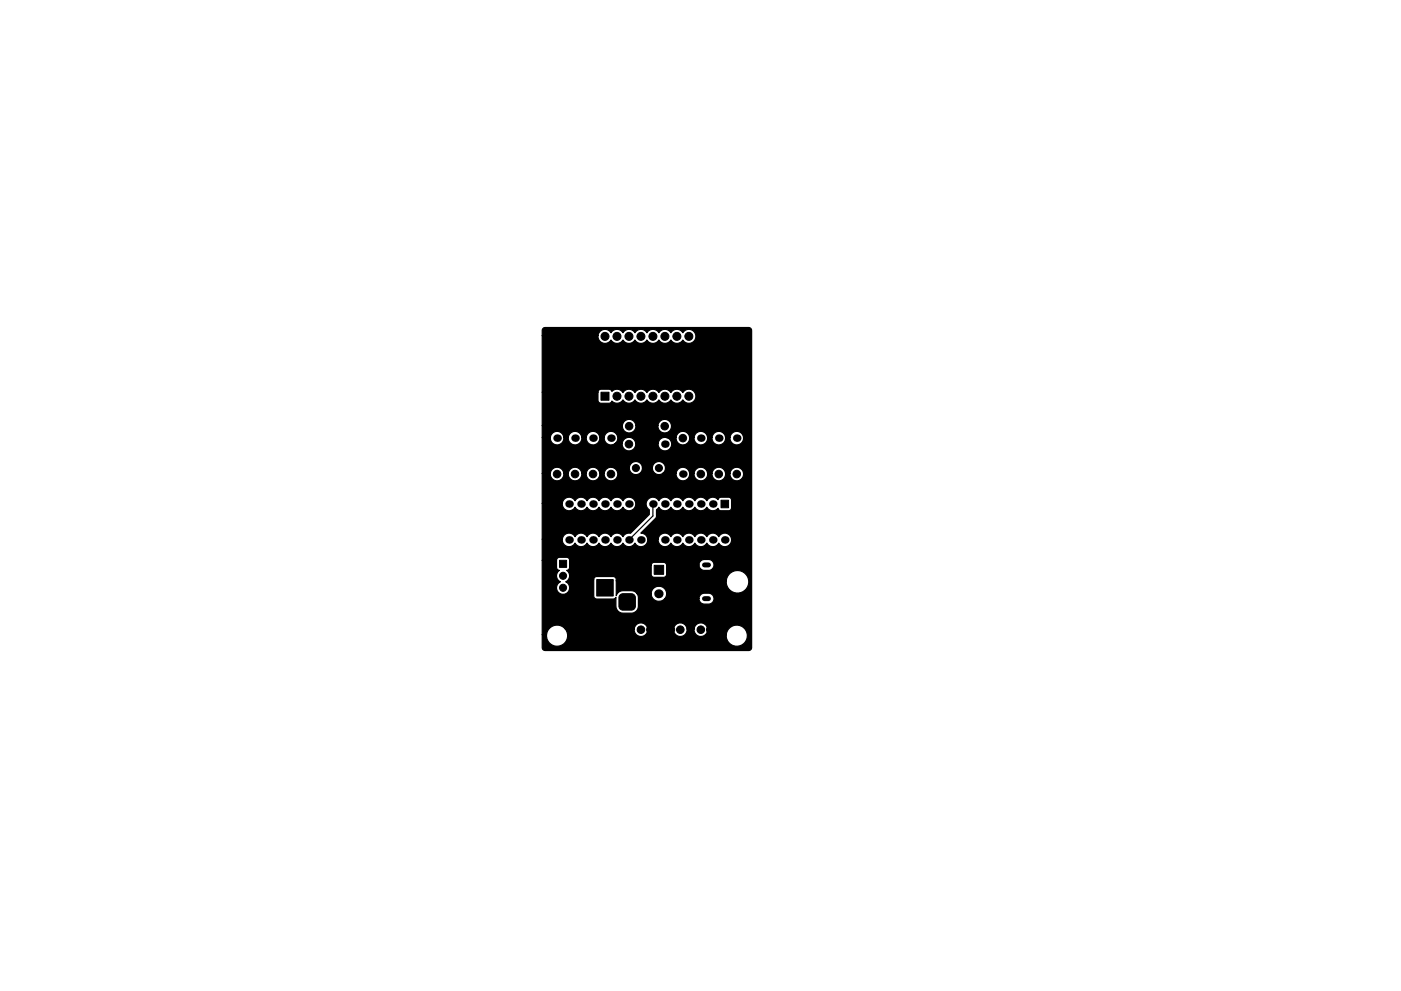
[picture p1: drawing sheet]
<svg xmlns="http://www.w3.org/2000/svg" width="297mm" height="210mm" viewBox="0 0 297 210" stroke-linecap="round" stroke-linejoin="round" font-family="sans-serif">
<path d="M149.4 119.9h.8M149.4 127h.8" fill="none" stroke="#000" stroke-width="1.1"/>
<g fill="#000" stroke="#000" stroke-width=".21">
<path d="M127.4 83.2h1.7v1.7h-1.7zM138.7 119.9h2v2h-2zM152.9 106.1h1.6v1.6h-1.6zM118.6 118.9h1.5v1.5h-1.5zM126.7 129.4l.5-.2h2.1a.75 .75 0 0 1 .7 .8v1.5a.75 .75 0 0 1-.7 .7h-2a.75 .75 0 0 1-.8-.7v-1.6zM126.5 123h3.5v3.5h-3.5zM131.5 126.2l.5-.2h1.8a.88 .88 0 0 1 .9 .8v1.8a.88 .88 0 0 1-.9 .9h-1.7a.88 .88 0 0 1-.9-.9v-1.9z"/>
<circle cx="128.3" cy="71.4" r=".85"/>
<circle cx="130.8" cy="71.4" r=".85"/>
<circle cx="133.3" cy="71.4" r=".85"/>
<circle cx="135.9" cy="71.4" r=".85"/>
<circle cx="138.4" cy="71.4" r=".85"/>
<circle cx="141" cy="71.4" r=".85"/>
<circle cx="143.5" cy="71.4" r=".85"/>
<circle cx="146" cy="71.4" r=".85"/>
<circle cx="130.8" cy="84.1" r=".85"/>
<circle cx="133.3" cy="94.2" r=".8"/>
<circle cx="133.3" cy="84.1" r=".85"/>
<circle cx="133.4" cy="90.4" r=".8"/>
<circle cx="134.8" cy="99.3" r=".75"/>
<circle cx="135.9" cy="90.4" r=".8"/>
<circle cx="135.9" cy="84.1" r=".85"/>
<circle cx="138.4" cy="90.4" r=".8"/>
<circle cx="138.4" cy="84.1" r=".85"/>
<circle cx="139.7" cy="99.3" r=".75"/>
<circle cx="140.9" cy="90.4" r=".8"/>
<circle cx="141" cy="84.1" r=".85"/>
<circle cx="143.5" cy="84.1" r=".85"/>
<circle cx="144.8" cy="93" r=".8"/>
<circle cx="146" cy="84.1" r=".85"/>
<circle cx="118.1" cy="100.6" r=".8"/>
<circle cx="121.9" cy="100.6" r=".8"/>
<circle cx="125.7" cy="100.6" r=".8"/>
<circle cx="129.5" cy="100.6" r=".8"/>
<circle cx="148.6" cy="100.6" r=".8"/>
<circle cx="152.4" cy="100.6" r=".8"/>
<circle cx="156.2" cy="100.6" r=".8"/>
<circle cx="119.4" cy="122.2" r=".75"/>
<circle cx="119.4" cy="124.7" r=".75"/>
<circle cx="119.4" cy="127.2" r=".75"/>
<circle cx="135.9" cy="133.6" r=".8"/>
<circle cx="137.9" cy="133.6" r=".8"/>
<circle cx="142.2" cy="133.6" r=".8"/>
<circle cx="144.2" cy="133.6" r=".8"/>
<circle cx="148.6" cy="133.6" r=".8"/>
<circle cx="150.6" cy="133.6" r=".8"/>
</g>
<g fill="#000">
<circle cx="118.1" cy="93" r=".8"/>
<circle cx="121.9" cy="93" r=".8"/>
<circle cx="125.7" cy="93" r=".8"/>
<circle cx="129.5" cy="93" r=".8"/>
<circle cx="141" cy="94.2" r=".8"/>
<circle cx="148.6" cy="93" r=".8"/>
<circle cx="152.4" cy="93" r=".8"/>
<circle cx="156.2" cy="93" r=".8"/>
<circle cx="120.6" cy="114.5" r=".8"/>
<circle cx="120.6" cy="106.9" r=".8"/>
<circle cx="123.2" cy="106.9" r=".8"/>
<circle cx="123.2" cy="114.5" r=".8"/>
<circle cx="125.7" cy="106.9" r=".8"/>
<circle cx="125.7" cy="114.5" r=".8"/>
<circle cx="128.3" cy="114.5" r=".8"/>
<circle cx="128.3" cy="106.9" r=".8"/>
<circle cx="130.8" cy="114.5" r=".8"/>
<circle cx="130.8" cy="106.9" r=".8"/>
<circle cx="133.3" cy="114.5" r=".8"/>
<circle cx="133.3" cy="106.9" r=".8"/>
<circle cx="135.9" cy="114.5" r=".8"/>
<circle cx="135.9" cy="106.9" r=".8"/>
<circle cx="138.4" cy="114.5" r=".8"/>
<circle cx="138.4" cy="106.9" r=".8"/>
<circle cx="141" cy="106.9" r=".8"/>
<circle cx="141" cy="114.5" r=".8"/>
<circle cx="143.5" cy="114.5" r=".8"/>
<circle cx="143.5" cy="106.9" r=".8"/>
<circle cx="144.8" cy="100.6" r=".8"/>
<circle cx="146" cy="106.9" r=".8"/>
<circle cx="146" cy="114.5" r=".8"/>
<circle cx="148.6" cy="106.9" r=".8"/>
<circle cx="148.6" cy="114.5" r=".8"/>
<circle cx="151.1" cy="106.9" r=".8"/>
<circle cx="151.1" cy="114.5" r=".8"/>
<circle cx="153.7" cy="114.5" r=".8"/>
</g>
<path d="M139.7 123.4h.1M139.7 126h.1" fill="none" stroke="#000" stroke-width="1.9"/>
<path d="M138.4 106.9v2.6l-5.1 5M139.7 123.4h2.5" fill="none" stroke="#000" stroke-width=".25"/>
<path d="M115.1 69.7l.5-.2h43.1l.6 .3 .1 .3v67.3a.62 .62 0 0 1-.7 .6h-43.2l-.5-.5v-2.9h.9v.5a2.25 2.25 0 0 0 3.1 1.8 2.25 2.25 0 0 0 .9-3.4h14.6v.2a1.44 1.44 0 0 0 1.5 1.3 1.44 1.44 0 0 0 1.3-1.5h5.5v.2a1.44 1.44 0 0 0 1.6 1.3 1.44 1.44 0 0 0 1.3-1.5h1.5v.2a1.44 1.44 0 0 0 .9 1.2 1.44 1.44 0 0 0 1.5-.3h4.4v.5a2.25 2.25 0 0 0 3.4 1.7 2.25 2.25 0 0 0 0-3.8 2.25 2.25 0 0 0-3.4 1.6h-4.4l.1-.1a1.44 1.44 0 0 0-.6-2.2 1.44 1.44 0 0 0-1.9 1.2h-1.5l-.1-.3a1.44 1.44 0 0 0-1.5-1 1.44 1.44 0 0 0-1.3 1.3h-5.5v-.3a1.44 1.44 0 0 0-1.6-1 1.44 1.44 0 0 0-1.2 1.3l-14.7-.1a2.25 2.25 0 0 0-2.3-.7 2.25 2.25 0 0 0-1.6 1.9h-.9v-15.7h3v1.5a.64 .64 0 0 0 .6 .6 1.38 1.38 0 0 0 .2 2.4 1.39 1.39 0 0 0-.5 2.2 1.39 1.39 0 0 0 2.2 0 1.39 1.39 0 0 0-.6-2.2l.6-.4h5.4v3.5a.64 .64 0 0 0 .6 .6h3.5l.6-.4v2.2l.4 .8 .8 .4h2a1.51 1.51 0 0 0 1.6-1.5l-.1-2.1-.2-.5h3a1.65 1.65 0 0 0 1 1.5 1.65 1.65 0 0 0 1.9-.5h7.2l.1 .5 .4 .5 .4 .2h1.2a1.16 1.16 0 0 0 1.1-1.2 1.16 1.16 0 0 0-1.1-1.1h-1.2l-.4 .1-.4 .6-.1 .4h-7.2a1.63 1.63 0 0 0-.8-2.5 1.63 1.63 0 0 0-2.1 1.5h-3l-.4-.4-.6-.3h-2l-.8 .3-.6 .8v-3.2h23.3a2.4 2.4 0 0 0 3.2 2.5 2.4 2.4 0 0 0 .8-4 2.4 2.4 0 0 0-3.9 1l-.1 .5h-23.3a.69 .69 0 0 0-.7-.9h-3.6l-.3 .2-.2 .5h-5.4a1.37 1.37 0 0 0-.4-2 .64 .64 0 0 0 .7-.6v-.5h17.3v2l.1 .4 .5 .2h2a.64 .64 0 0 0 .6-.6v-2h6.9l.1 .4 .4 .5 .4 .2h1.2a1.16 1.16 0 0 0 1.1-1.1 1.16 1.16 0 0 0-1.1-1.2h-1.2l-.4 .2-.4 .5-.1 .5h-6.9a.63 .63 0 0 0-.6-.6h-2.1l-.4 .3-.1 .3h-17.3v-1.1l-.3-.5-1.9-.1a.64 .64 0 0 0-.6 .7h-3v-4.5h4.2v.3a1.44 1.44 0 0 0 1.2 1.3 1.44 1.44 0 0 0 1.5-.8 1.44 1.44 0 0 0 2.6 0 1.44 1.44 0 0 0 2.5 0 1.44 1.44 0 0 0 2.5 0 1.44 1.44 0 0 0 2.6 0 1.44 1.44 0 0 0 2.5 0 1.44 1.44 0 0 0 1.7 .7 1.44 1.44 0 0 0 1-1.5h2.2v.3a1.44 1.44 0 0 0 1.2 1.3 1.44 1.44 0 0 0 1.5-.8 1.44 1.44 0 0 0 2.6 0 1.44 1.44 0 0 0 2.5 0 1.44 1.44 0 0 0 2.6 0 1.44 1.44 0 0 0 2.5 0 1.44 1.44 0 0 0 2.2 .5 1.44 1.44 0 0 0 0-2.3 1.44 1.44 0 0 0-2.2 .5 1.44 1.44 0 0 0-2.5 0 1.44 1.44 0 0 0-2.6 0 1.44 1.44 0 0 0-2.5 0 1.44 1.44 0 0 0-2.6 0 1.44 1.44 0 0 0-1.5-.8 1.44 1.44 0 0 0-1.2 1.3h-2.2l-.1-.5-.4-.5-.9-.3 3.2-3.2 .1-1.8 .5-.5a1.44 1.44 0 0 0 2.5 0 1.44 1.44 0 0 0 2.6 0 1.44 1.44 0 0 0 2.5 0 1.44 1.44 0 0 0 2.6 0 1.44 1.44 0 0 0 2.3 .2l.2 .4 .3 .2 2.1-.1 .3-.4v-1.8a.64 .64 0 0 0-.6-.6h-1.8l-.3 .2-.2 .3-.2-.2a1.44 1.44 0 0 0-2.1 .4 1.44 1.44 0 0 0-2.6 0 1.44 1.44 0 0 0-2.5 0 1.44 1.44 0 0 0-2.6 0 1.44 1.44 0 0 0-2.5 0 1.44 1.44 0 0 0-2.3-.3 1.44 1.44 0 0 0 .3 2.2v1.1l-4 3.9-1 .2-.6 .6-.2-.3a1.44 1.44 0 0 0-2.4 .3 1.44 1.44 0 0 0-2.5 0 1.44 1.44 0 0 0-2.5 0 1.44 1.44 0 0 0-2.6 0 1.44 1.44 0 0 0-1.5-.8 1.44 1.44 0 0 0-1.2 1.3h-4.2v-7.6h4.2v.3a1.44 1.44 0 0 0 1.2 1.2 1.44 1.44 0 0 0 1.5-.7 1.44 1.44 0 0 0 2.6 0 1.44 1.44 0 0 0 2.5 0 1.44 1.44 0 0 0 2.5 0 1.44 1.44 0 0 0 2.6 0 1.44 1.44 0 0 0 2.2 .4 1.44 1.44 0 0 0 0-2.2 1.44 1.44 0 0 0-2.2 .4 1.44 1.44 0 0 0-2.6 0 1.44 1.44 0 0 0-2.5 0 1.44 1.44 0 0 0-2.5 0 1.44 1.44 0 0 0-2.6 0 1.44 1.44 0 0 0-1.5-.7 1.44 1.44 0 0 0-1.2 1.3h-4.2v-6.4h1.7v.3a1.44 1.44 0 0 0 1.6 1.3 1.44 1.44 0 0 0 1.2-1.6h1v.3a1.44 1.44 0 0 0 1.6 1.3 1.44 1.44 0 0 0 1.3-1.6h.9v.3a1.44 1.44 0 0 0 1.6 1.3 1.44 1.44 0 0 0 1.3-1.6h.9v.3a1.44 1.44 0 0 0 1.4 1.3 1.44 1.44 0 0 0 1.5-1.3 1.44 1.44 0 0 0-1.2-1.5h3.6v.2a1.39 1.39 0 0 0 1.6 1.3 1.39 1.39 0 0 0 1.2-1.5h2.1v.2a1.39 1.39 0 0 0 2.2 1h2.8v.3a1.44 1.44 0 0 0 1.6 1.3 1.44 1.44 0 0 0 1.3-1.6h1v.3a1.44 1.44 0 0 0 1.5 1.3 1.44 1.44 0 0 0 1.3-1.6h1v.3a1.44 1.44 0 0 0 1.5 1.3 1.44 1.44 0 0 0 1.3-1.6h1v.3a1.44 1.44 0 0 0 2.2 1.1 1.44 1.44 0 0 0 0-2.4 1.44 1.44 0 0 0-2.2 1h-1v-.2a1.44 1.44 0 0 0-1.5-1.1 1.44 1.44 0 0 0-1.3 1.3h-1v-.2a1.44 1.44 0 0 0-1.6-1.1 1.44 1.44 0 0 0-1.2 1.3h-1v-.2a1.44 1.44 0 0 0-1.6-1.1 1.44 1.44 0 0 0-1.3 1.3h-2.7a1.39 1.39 0 0 0-.2-2.3 1.39 1.39 0 0 0-2.1 1.1h-2.1v-.3a1.39 1.39 0 0 0-1.5-1 1.39 1.39 0 0 0-1.3 1.3l-3.7-.1a1.44 1.44 0 0 0-1.6 1.3h-.9l-.1-.2a1.44 1.44 0 0 0-1.5-1.1 1.44 1.44 0 0 0-1.3 1.3h-.9l-.1-.2a1.44 1.44 0 0 0-1.5-1.1 1.44 1.44 0 0 0-1.3 1.3h-1v-.2a1.44 1.44 0 0 0-1.5-1.1 1.44 1.44 0 0 0-1.3 1.3h-1.7v-7.6h1.7v.3a1.44 1.44 0 0 0 1.6 1.3 1.44 1.44 0 0 0 1.2-1.6h1v.3a1.44 1.44 0 0 0 1.6 1.3 1.44 1.44 0 0 0 1.3-1.6h.9v.3a1.44 1.44 0 0 0 1.6 1.3 1.44 1.44 0 0 0 1.3-1.6h.9v.3a1.44 1.44 0 0 0 2.3 1h1.5v.3a1.44 1.44 0 0 0 1.6 1.3 1.44 1.44 0 0 0 1.3-1.6h4.7v.3a1.44 1.44 0 0 0 1.5 1.3 1.44 1.44 0 0 0 1.4-1.3 1.44 1.44 0 0 0-1.2-1.6h2.1v.3a1.44 1.44 0 0 0 1.6 1.3 1.44 1.44 0 0 0 1.3-1.6h1v.3a1.44 1.44 0 0 0 1.5 1.3 1.44 1.44 0 0 0 1.3-1.6h1v.3a1.44 1.44 0 0 0 1.5 1.3 1.44 1.44 0 0 0 1.3-1.6h1v.3a1.44 1.44 0 0 0 2.2 1.1 1.44 1.44 0 0 0 0-2.5 1.44 1.44 0 0 0-2.2 1.1h-1v-.3a1.44 1.44 0 0 0-1.5-1 1.44 1.44 0 0 0-1.3 1.3h-1v-.3a1.44 1.44 0 0 0-1.6-1 1.44 1.44 0 0 0-1.2 1.3h-1v-.3a1.44 1.44 0 0 0-1.6-1 1.44 1.44 0 0 0-1.3 1.3h-2.2a1.44 1.44 0 0 0-1.6 1.3h-4.7l-.1-.3a1.44 1.44 0 0 0-1.5-1 1.44 1.44 0 0 0-1.3 1.3h-1.4a1.44 1.44 0 0 0-.3-2.4 1.44 1.44 0 0 0-2.1 1.1h-.9l-.1-.3a1.44 1.44 0 0 0-1.5-1 1.44 1.44 0 0 0-1.3 1.3h-.9l-.1-.3a1.44 1.44 0 0 0-1.5-1 1.44 1.44 0 0 0-1.3 1.3h-1v-.3a1.44 1.44 0 0 0-1.5-1 1.44 1.44 0 0 0-1.3 1.3h-1.7v-2.5h17v.3a1.44 1.44 0 0 0 1.5 1.3 1.44 1.44 0 0 0 1.3-1.6h4.7v.3a1.44 1.44 0 0 0 2.2 1 1.44 1.44 0 0 0 0-2.4 1.44 1.44 0 0 0-2.2 1.1h-4.7v-.3a1.44 1.44 0 0 0-1.6-1 1.44 1.44 0 0 0-1.2 1.3h-17v-7.1h11.8v1.7a.64 .64 0 0 0 .6 .7l1.8-.1 .5-.4a1.48 1.48 0 0 0 2.4-.3 1.48 1.48 0 0 0 2.5 0 1.48 1.48 0 0 0 2.6 0 1.48 1.48 0 0 0 2.5 0 1.48 1.48 0 0 0 2.5 0 1.48 1.48 0 0 0 2.6 0 1.49 1.49 0 0 0 2.2 .4 1.49 1.49 0 0 0 0-2.3 1.49 1.49 0 0 0-2.2 .4 1.48 1.48 0 0 0-2.6 0 1.48 1.48 0 0 0-2.5 0 1.48 1.48 0 0 0-2.5 0 1.48 1.48 0 0 0-2.6 0 1.48 1.48 0 0 0-2.5 0 1.48 1.48 0 0 0-2.4-.3l-.5-.4h-1.8a.64 .64 0 0 0-.6 .6h-11.8v-12h11.8v.3a1.49 1.49 0 0 0 1.1 1.3 1.49 1.49 0 0 0 1.6-.7 1.48 1.48 0 0 0 2.6 0 1.48 1.48 0 0 0 2.5 0 1.48 1.48 0 0 0 2.6 0 1.48 1.48 0 0 0 2.5 0 1.48 1.48 0 0 0 2.5 0 1.48 1.48 0 0 0 2.6 0 1.49 1.49 0 0 0 2.2 .4 1.49 1.49 0 0 0 0-2.3 1.49 1.49 0 0 0-2.2 .4 1.48 1.48 0 0 0-2.6 0 1.48 1.48 0 0 0-2.5 0 1.48 1.48 0 0 0-2.5 0 1.48 1.48 0 0 0-2.6 0 1.48 1.48 0 0 0-2.5 0 1.48 1.48 0 0 0-2.6 0 1.49 1.49 0 0 0-1.6-.7 1.49 1.49 0 0 0-1.1 1.3h-11.8v-1.2z" fill="#000" stroke="#000" stroke-width=".25"/>
</svg>
